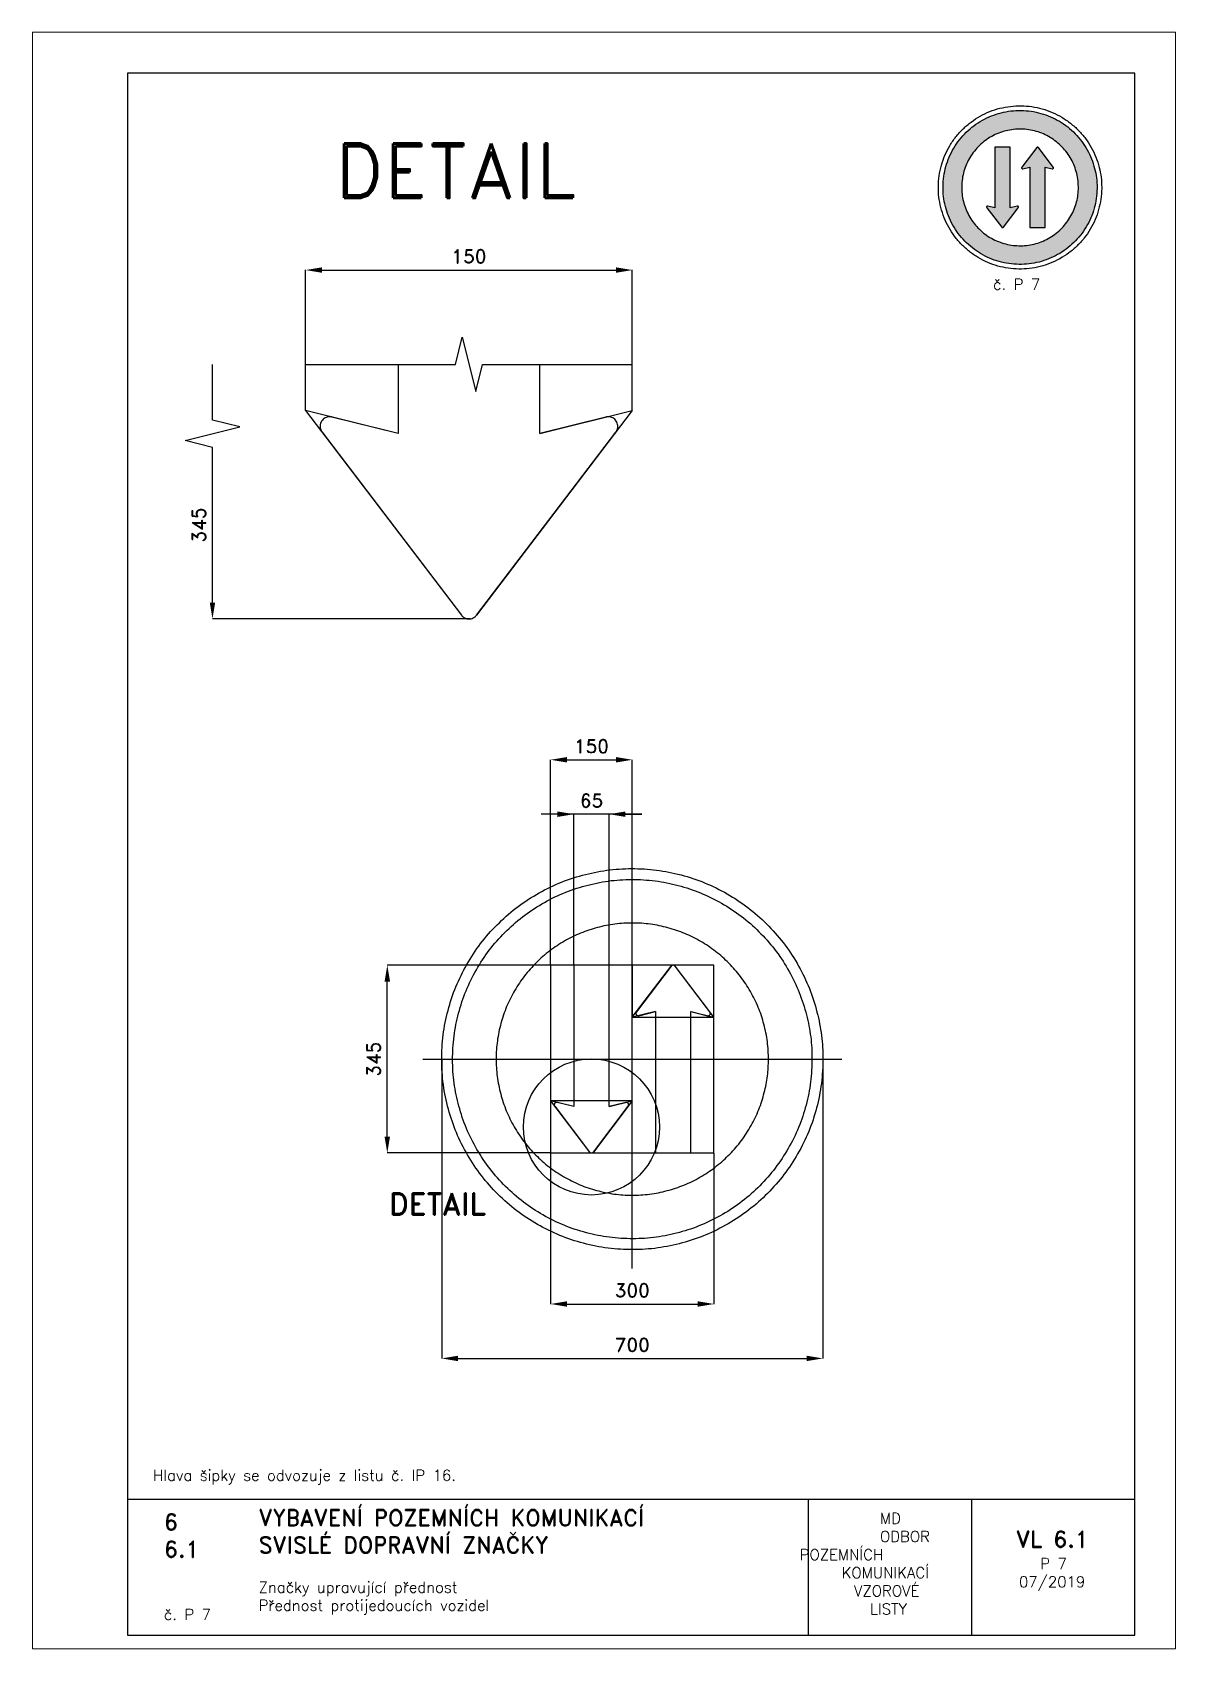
# Paper-space layout 'P 7' of a CAD drawing. Header units: millimetres. Extents: x 0 to 210, y 0 to 297.
# The model-space entities are those that its viewports show. They can reach past a viewport. Long polylines and large blocks are cut down to what shows.
import ezdxf

# ---------------------------------------------------------------- set-up
doc = ezdxf.new("R2010")
doc.units = ezdxf.units.MM
doc.header["$LTSCALE"] = 5
doc.linetypes.add('ČERCHOVANÁX2', pattern=[2, 1, -0.5, 0, -0.5])
doc.linetypes.add('ČÁRKOVANÁX2', pattern=[1.5, 1, -0.5])
for name, color, linetype in [('Kóty', 2, 'Continuous'), ('Rozpiska', 7, 'Continuous'), ('Značka', 7, 'Continuous')]:
    doc.layers.add(name, color=color, linetype=linetype)
doc.layers.add('Rámeček', color=6, linetype='Continuous', plot=False)
doc.styles.get("Standard").update_dxf_attribs({"font": 'romand.shx', "height": 25})
doc.dimstyles.get("Standard").update_dxf_attribs({"dimtxt": 25, "dimasz": 30, "dimexe": 0.18, "dimexo": 0.0625, "dimgap": 12.5, "dimtad": 1, "dimdec": 0, "dimzin": 0, "dimdsep": 46, "dimtxsty": 'Standard', "dimcen": 0.09, "dimadec": 0, "dimazin": 0, "dimtfac": 1, "dimtdec": 0, "dimtofl": 0, "dimtmove": 0, "dimatfit": 3, "dimfxl": 1, "dimtolj": 1, "dimtzin": 0, "dimarcsym": 0})

psp = doc.layouts.new('P 7')

# ---------------------------------------------------------------- texts
at = {"layer": 'Rozpiska', "color": 7, "attachment_point": 1}
for s, width, heights, insert, char_height in [('\\pi1.97354;{\\C6;č. P 7}', 13.9471, [2.67], (174.5, 251.69), 2), ('Hlava šipky se odvozuje z listu č. IP 16.', 68.1127, [0], (22.18, 32.86), 2), ('6', 149.0422, [0], (24.17, 24.77), 3), ('{\\C6;VYBAVENÍ POZEMNÍCH KOMUNIKACÍ\\P}SVISLÉ DOPRAVNÍ ZNAČKY{\\H1.34524x; }', 149.0422, [0], (41.56, 25.56), 3), ('\\pi14.7414;{\\C6;MD\\P\\pi2.36044;}ODBOR POZEMNÍCH{\\H1.57143x; }\\P\\pi7.69378;KOMUNIKACÍ{\\H1.5x; }\\P\\pi9.97949;{\\C6;VZOROVÉ\\H1.47619x; \\H0.67742x;\\P\\pi12.93187;LISTY\\H1.26984x; }', 33.1018, [0], (140.95, 24.95), 2), ('\\pi1.03113;{\\H1.5x;\\C6;VL 6.1\\P\\pi5.45969;\\H0.66667x;P 7\\H1.66666x; \\H0.6x;\\P\\pi1.5549;07/2019\\H1.80159x; }', 16.0623, [0], (179.66, 21.61), 2), ('6.1', 149.0422, [0], (24.17, 19.78), 3), ('{\\C6;Značky upravující přednost\\P}Přednost protijedoucích vozidel{\\H1.83333x; }', 149.0422, [0], (41.56, 12.29), 2), ('{\\C6;č. P 7}', 13.9636, [2.67], (24.17, 7.28), 2)]:
    psp.add_mtext_dynamic_manual_height_columns(s, width=width, gutter_width=100, heights=heights, dxfattribs=dict(at, insert=insert, char_height=char_height))

msp = doc.modelspace()

# ---------------------------------------------------------------- texts
at = {"layer": 'Kóty', "char_height": 25, "attachment_point": 5}
for s, insert in [('\\A1;150', (55, 1829.9)), ('\\A1;65', (280, 830))]:
    msp.add_mtext(s, dxfattribs=dict(at, insert=insert))
at = {"layer": 'Kóty', "insert": (-441.1, 1336.5), "char_height": 25, "attachment_point": 5, "rotation": 90}
msp.add_mtext('\\A1;345', dxfattribs=at)
at = {"layer": 'Rozpiska', "color": 7, "insert": (-332.5, 2037.3), "char_height": 100, "attachment_point": 1}
msp.add_mtext_dynamic_manual_height_columns('\\pi141.42714;DETAIL', width=749.521, gutter_width=100, heights=[0], dxfattribs=at)
at = {"layer": 'Značka', "color": 7, "insert": (-3.3, 88.9), "char_height": 40, "attachment_point": 5}
msp.add_mtext('\\A1;DETAIL', dxfattribs=at)

# ---------------------------------------------------------------- blocks, each defined once
blk = doc.blocks.new('*D0')
at = {"layer": 'Defpoints', "color": 0, "transparency": 16777216}
for p in [(205, 182.5), (505, 182.5), (505, -95)]:
    blk.add_point(p, dxfattribs=at)
at = {"layer": 'Kóty', "color": 0, "lineweight": -2, "transparency": 16777216}
for p, q in [((205, 182.4), (205, -95.2)), ((505, 182.4), (505, -95.2)), ((235, -95), (475, -95))]:
    blk.add_line(p, q, dxfattribs=at)
at = {"layer": 'Kóty', "color": 0, "transparency": 16777216}
for points in [[(235, -90), (235, -100), (205, -95)], [(475, -90), (475, -100), (505, -95)]]:
    blk.add_solid(points, dxfattribs=at)
at = {"layer": 'Kóty', "color": 0, "transparency": 16777216, "insert": (355, -70), "char_height": 25, "attachment_point": 5}
blk.add_mtext('\\A1;300', dxfattribs=at)
blk = doc.blocks.new('*D1')
at = {"layer": 'Defpoints', "color": 0, "transparency": 16777216}
for p in [(5, 355), (705, 355), (705, -195)]:
    blk.add_point(p, dxfattribs=at)
at = {"layer": 'Kóty', "color": 0, "lineweight": -2, "transparency": 16777216}
for p, q in [((5, 354.9), (5, -195.2)), ((705, 354.9), (705, -195.2)), ((35, -195), (675, -195))]:
    blk.add_line(p, q, dxfattribs=at)
at = {"layer": 'Kóty', "color": 0, "transparency": 16777216}
for points in [[(35, -190), (35, -200), (5, -195)], [(675, -190), (675, -200), (705, -195)]]:
    blk.add_solid(points, dxfattribs=at)
at = {"layer": 'Kóty', "color": 0, "transparency": 16777216, "insert": (355, -170), "char_height": 25, "attachment_point": 5}
blk.add_mtext('\\A1;700', dxfattribs=at)
blk = doc.blocks.new('*D2')
at = {"layer": 'Defpoints', "color": 0, "transparency": 16777216}
for p in [(-95, 527.5), (205, 527.5), (205, 182.5)]:
    blk.add_point(p, dxfattribs=at)
at = {"layer": 'Kóty', "color": 0, "lineweight": -2, "transparency": 16777216}
for p, q in [((204.9, 527.5), (-95.2, 527.5)), ((-95, 212.5), (-95, 497.5)), ((204.9, 182.5), (-95.2, 182.5))]:
    blk.add_line(p, q, dxfattribs=at)
at = {"layer": 'Kóty', "color": 0, "transparency": 16777216}
for points in [[(-100, 497.5), (-90, 497.5), (-95, 527.5)], [(-100, 212.5), (-90, 212.5), (-95, 182.5)]]:
    blk.add_solid(points, dxfattribs=at)
at = {"layer": 'Kóty', "color": 0, "transparency": 16777216, "insert": (-120, 355), "char_height": 25, "attachment_point": 5, "rotation": 90}
blk.add_mtext('\\A1;345', dxfattribs=at)
blk = doc.blocks.new('*D3')
at = {"layer": 'Defpoints', "color": 0, "transparency": 16777216}
for p in [(355, 905), (205, 527.5), (355, 527.5)]:
    blk.add_point(p, dxfattribs=at)
at = {"layer": 'Kóty', "color": 0, "lineweight": -2, "transparency": 16777216}
for p, q in [((205, 527.6), (205, 905.2)), ((235, 905), (325, 905)), ((355, 527.6), (355, 905.2))]:
    blk.add_line(p, q, dxfattribs=at)
at = {"layer": 'Kóty', "color": 0, "transparency": 16777216}
for points in [[(235, 910), (235, 900), (205, 905)], [(325, 910), (325, 900), (355, 905)]]:
    blk.add_solid(points, dxfattribs=at)
at = {"layer": 'Kóty', "color": 0, "transparency": 16777216, "insert": (280, 930), "char_height": 25, "attachment_point": 5}
blk.add_mtext('\\A1;150', dxfattribs=at)

# ---------------------------------------------------------------- dimensions: what is measured, and where the dimension line sits
at = {"layer": 'Kóty'}
for base, p1, p2, picture, middle in [((355, 905), (205, 527.5), (355, 527.5), '*D3', (280, 930)), ((705, -195), (5, 355), (705, 355), '*D1', (355, -170)), ((505, -95), (205, 182.5), (505, 182.5), '*D0', (355, -70))]:
    dim = msp.add_linear_dim(base=base, p1=p1, p2=p2, dimstyle='Standard', dxfattribs=at)
    dim.commit()
    dim.dimension.update_dxf_attribs({"geometry": picture, "text_midpoint": middle})
dim = msp.add_linear_dim(base=(-95, 527.5), p1=(205, 182.5), p2=(205, 527.5), angle=90, dimstyle='Standard', dxfattribs=at)
dim.commit()
dim.dimension.update_dxf_attribs({"geometry": '*D2', "text_midpoint": (-120, 355)})

# ---------------------------------------------------------------- linework, layer by layer
at = {"layer": 'Kóty'}
for p, q in [((-245, 1546.6), (-245, 1805)), ((-215, 1804.9), (325, 1804.9)), ((355, 1546.6), (355, 1805)), ((-416.1, 1529), (-416.1, 1631.6)), ((-416.1, 1194), (-416.1, 1479)), ((57, 1164), (-416.1, 1164)), ((372.5, 805), (187.5, 805)), ((247.5, 527.6), (247.5, 805.2)), ((312.5, 527.6), (312.5, 805.2)), ((342.5, 805), (372.5, 805))]:
    msp.add_line(p, q, dxfattribs=at)
msp.add_lwpolyline([(-416.1, 1479), (-466.1, 1491.5), (-366.1, 1516.5), (-416.1, 1529)], dxfattribs=at)
for points in [[(-215, 1809.9), (-215, 1799.9), (-245, 1804.9)], [(325, 1809.9), (325, 1799.9), (355, 1804.9)], [(-421.1, 1194), (-411.1, 1194), (-416.1, 1164)], [(217.5, 810), (217.5, 800), (247.5, 805)], [(342.5, 810), (342.5, 800), (312.5, 805)]]:
    msp.add_solid(points, dxfattribs=at)
at = {"layer": 'Značka', "color": 7}
for p, q in [((-245, 1631.6), (30, 1631.6)), ((80, 1631.6), (355, 1631.6))]:
    msp.add_line(p, q, dxfattribs=at)
at = {"layer": 'Značka', "color": 6, "linetype": 'ČERCHOVANÁX2', "lineweight": 25, "ltscale": 5}
for p, q in [((355, -30), (355, 740)), ((-30, 355), (740, 355))]:
    msp.add_line(p, q, dxfattribs=at)
at = {"layer": 'Značka', "color": 7}
msp.add_lwpolyline([(30, 1631.6), (42.5, 1681.6), (67.5, 1581.6), (80, 1631.6)], dxfattribs=at)
at = {"layer": 'Značka', "color": 1}
for points in [[(-196.7, 1534.7), (-197.6, 1534.9), (-198.4, 1535, 0.052467), (-201.9, 1535.2, 0.05269), (-205.3, 1534.7, 0.065525), (-209.3, 1533.1, 0.065455), (-212.8, 1530.6, 0.065323), (-215.6, 1527.3, 0.0652), (-217.5, 1523.4, 0.064853), (-218.4, 1519.2, 0.063641), (-218.3, 1514.9, 0.05269), (-217.4, 1511.6, 0.057443), (-215.9, 1508.5), (-215.4, 1507.8), (-214.9, 1507.1), (41.1, 1170.8), (41.6, 1170.2), (42.1, 1169.5, 0.049058), (44.5, 1167.4, 0.04912), (47.2, 1165.7, 0.061129), (51, 1164.3, 0.06137), (55, 1163.9, 0.061013), (59, 1164.3, 0.05949), (62.8, 1165.7, 0.049126), (65.5, 1167.4, 0.05367), (67.9, 1169.5), (68.4, 1170.2), (68.9, 1170.8), (324.9, 1507.1), (325.4, 1507.8), (325.9, 1508.5, 0.052534), (327.4, 1511.6, 0.052679), (328.3, 1514.9, 0.065501), (328.4, 1519.2, 0.06545), (327.5, 1523.4, 0.06532), (325.6, 1527.3, 0.065186), (322.8, 1530.6, 0.064843), (319.3, 1533.1, 0.063677), (315.3, 1534.7, 0.052686), (311.9, 1535.2, 0.057428), (308.4, 1535, 0.011511), (307.6, 1534.9, 0.003774), (306.7, 1534.7), (185, 1504.6), (185, 1631.6)], [(685, 355), (685, 352.8), (685, 350.7, -0.032166), (681.7, 307.7, -0.035722), (672.6, 265.4, -0.036665), (658.4, 224.6, -0.034754), (638.6, 186.3, -0.034039), (614.2, 150.6, -0.034453), (585.3, 118.6, -0.03456), (552.5, 90.5, -0.034426), (516.2, 67.1, -0.034389), (477.3, 48.4, -0.034418), (436.2, 35.2, -0.034424), (393.8, 27.1, -0.034417), (350.7, 25, -0.034416), (307.6, 28.3, -0.034417), (265.4, 37.4, -0.034417), (224.7, 51.7, -0.034416), (186.3, 71.4, -0.034417), (150.6, 95.7, -0.034417), (118.6, 124.7, -0.034417), (90.5, 157.5, -0.034417), (67.1, 193.8, -0.034417), (48.4, 232.7, -0.034417), (35.2, 273.8, -0.034417), (27.1, 316.2, -0.034417), (25, 359.3, -0.034417), (28.3, 402.4, -0.034417), (37.4, 444.6, -0.034417), (51.7, 485.3, -0.034416), (71.4, 523.7, -0.034417), (95.7, 559.4, -0.034418), (124.7, 591.4, -0.034417), (157.5, 619.5, -0.034415), (193.8, 642.9, -0.034416), (232.7, 661.6, -0.034417), (273.8, 674.8, -0.034418), (316.2, 682.9, -0.034417), (359.3, 685, -0.034417), (402.4, 681.7, -0.034417), (444.6, 672.6, -0.034415), (485.3, 658.3, -0.034416), (523.7, 638.6, -0.034418), (559.4, 614.3, -0.034406), (591.4, 585.3, -0.034413), (619.5, 552.5, -0.034487), (642.9, 516.2, -0.034418), (661.6, 477.3, -0.034077), (674.8, 436.2, -0.032792), (682.7, 395.9, -0.034265), (685, 355)], [(605, 355), (605, 356.6), (605, 358.3, 0.032169), (602.5, 390.9, 0.035722), (595.6, 422.9, 0.036667), (584.9, 453.8, 0.034753), (569.9, 482.8, 0.03404), (551.4, 509.8, 0.034453), (529.4, 534.1, 0.034563), (504.7, 555.4, 0.034428), (477.2, 573.1, 0.03439), (447.7, 587.3, 0.034416), (416.5, 597.3, 0.034424), (384.4, 603.4, 0.034418), (351.7, 605, 0.034416), (319.1, 602.5, 0.034415), (287.1, 595.6, 0.034415), (256.3, 584.8, 0.034416), (227.2, 569.9, 0.034418), (200.2, 551.4, 0.034417), (175.9, 529.4, 0.034415), (154.6, 504.6, 0.034417), (136.9, 477.2, 0.034416), (122.7, 447.7, 0.034416), (112.7, 416.5, 0.034417), (106.6, 384.4, 0.034417), (105, 351.7, 0.034417), (107.5, 319.1, 0.034417), (114.4, 287.1, 0.034417), (125.2, 256.3, 0.034417), (140.1, 227.2, 0.034416), (158.6, 200.2, 0.034416), (180.6, 175.9, 0.034417), (205.4, 154.6, 0.034417), (232.8, 136.9, 0.034417), (262.3, 122.7, 0.034417), (293.5, 112.7, 0.034416), (325.6, 106.6, 0.034416), (358.3, 105, 0.034417), (390.9, 107.5, 0.034418), (422.9, 114.4, 0.034416), (453.7, 125.2, 0.034417), (482.8, 140.1, 0.034417), (509.8, 158.6, 0.034405), (534.1, 180.6, 0.034415), (555.4, 205.4, 0.034488), (573.1, 232.8, 0.034417), (587.3, 262.3, 0.034078), (597.3, 293.5, 0.032788), (603.2, 324, 0.034264), (605, 355)], [(217.1, 275.2), (216.9, 275.2), (216.6, 275.3, 0.052467), (215.8, 275.3, 0.05269), (214.9, 275.2, 0.065525), (213.9, 274.8, 0.065455), (213, 274.2, 0.065323), (212.3, 273.4, 0.0652), (211.9, 272.4, 0.064853), (211.6, 271.3, 0.063641), (211.7, 270.3, 0.05269), (211.9, 269.4, 0.057443), (212.3, 268.7), (212.4, 268.5), (212.5, 268.3), (276.5, 184.2), (276.6, 184.1), (276.8, 183.9, 0.049058), (277.4, 183.4, 0.04912), (278.1, 183, 0.061129), (279, 182.6, 0.06137), (280, 182.5, 0.061013), (281, 182.6, 0.05949), (281.9, 183, 0.049126), (282.6, 183.4, 0.05367), (283.2, 183.9), (283.4, 184.1), (283.5, 184.2), (347.5, 268.3), (347.6, 268.5), (347.7, 268.7, 0.052534), (348.1, 269.4, 0.052679), (348.3, 270.3, 0.065501), (348.4, 271.3, 0.06545), (348.1, 272.4, 0.06532), (347.7, 273.4, 0.065186), (347, 274.2, 0.064843), (346.1, 274.8, 0.063677), (345.1, 275.2, 0.052686), (344.2, 275.3, 0.057428), (343.4, 275.3, 0.011511), (343.1, 275.2, 0.003774), (342.9, 275.2), (312.5, 267.7), (312.5, 527.5), (247.5, 527.5), (247.5, 267.7), (217.1, 275.2)], [(462.5, 182.5), (462.5, 442.3), (492.9, 434.8), (493.1, 434.8), (493.4, 434.7, 0.052468), (494.2, 434.7, 0.052618), (495.1, 434.8, 0.065513), (496.1, 435.2, 0.065448), (497, 435.8, 0.065323), (497.7, 436.6, 0.065175), (498.1, 437.6, 0.064839), (498.4, 438.7, 0.063627), (498.3, 439.7, 0.052672), (498.1, 440.6, 0.057459), (497.7, 441.3), (497.6, 441.5), (497.5, 441.7), (433.5, 525.8), (433.4, 525.9), (433.2, 526.1, 0.049058), (432.6, 526.6, 0.049103), (431.9, 527, 0.061115), (431, 527.4, 0.061339), (430, 527.5, 0.060993), (429, 527.4, 0.059453), (428.1, 527, 0.049173), (427.4, 526.6, 0.053727), (426.8, 526.1), (426.6, 525.9), (426.5, 525.8), (362.5, 441.7), (362.4, 441.5), (362.3, 441.3, 0.05252), (361.9, 440.6, 0.052669), (361.7, 439.7, 0.065501), (361.6, 438.7, 0.06545), (361.9, 437.6, 0.06532), (362.3, 436.6, 0.065186), (363, 435.8, 0.064843), (363.9, 435.2, 0.063677), (364.9, 434.8, 0.052686), (365.8, 434.7, 0.057428), (366.6, 434.7), (366.9, 434.8), (367.1, 434.8), (397.5, 442.3), (397.5, 182.5), (462.5, 182.5)]]:
    msp.add_lwpolyline(points, format="xyb", dxfattribs=at)
msp.add_lwpolyline([(-75, 1631.6), (-75, 1504.6), (-196.7, 1534.7)], dxfattribs=at)
at = {"layer": 'Značka', "color": 6, "ltscale": 2.5}
for points in [[(-245, 1546.6), (41.1, 1170.8)], [(-75, 1504.6), (-245, 1546.6)], [(355, 1546.6), (68.9, 1170.8)], [(185, 1504.6), (355, 1546.6)]]:
    msp.add_lwpolyline(points, dxfattribs=at)
at = {"layer": 'Značka', "color": 5}
msp.add_lwpolyline([(705, 355), (705, 352.7), (705, 350.4, -0.032168), (701.5, 304.8, -0.035723), (691.9, 260, -0.036667), (676.8, 216.7, -0.034754), (655.8, 176, -0.034039), (630, 138.2, -0.034453), (599.2, 104.3, -0.03456), (564.5, 74.4, -0.034426), (526, 49.6, -0.034389), (484.7, 29.8, -0.034418), (441.2, 15.8, -0.034424), (396.2, 7.3, -0.034417), (350.4, 5, -0.034416), (304.8, 8.5, -0.034417), (260, 18.1, -0.034417), (216.8, 33.3, -0.034417), (176, 54.2, -0.034417), (138.2, 80, -0.034417), (104.3, 110.8, -0.034417), (74.4, 145.5, -0.034417), (49.6, 184, -0.034417), (29.8, 225.2, -0.034417), (15.8, 268.8, -0.034417), (7.3, 313.8, -0.034417), (5, 359.6, -0.034417), (8.5, 405.2, -0.034417), (18.1, 450, -0.034417), (33.3, 493.2, -0.034417), (54.2, 534, -0.034417), (80, 571.8, -0.034416), (110.8, 605.7, -0.034418), (145.5, 635.6, -0.034417), (184, 660.4, -0.034415), (225.2, 680.2, -0.034415), (268.8, 694.2, -0.034415), (313.8, 702.7, -0.034416), (359.6, 705, -0.034417), (405.2, 701.5, -0.034417), (450, 691.9, -0.034417), (493.2, 676.7, -0.034417), (534, 655.8, -0.034417), (571.8, 630, -0.034407), (605.7, 599.2, -0.034414), (635.6, 564.5, -0.034488), (660.4, 526, -0.034419), (680.2, 484.8, -0.034077), (694.2, 441.2, -0.03279), (702.5, 398.4, -0.034265), (705, 355)], format="xyb", dxfattribs=at)
at = {"layer": 'Značka', "color": 6, "linetype": 'ČÁRKOVANÁX2', "ltscale": 2.5}
for points in [[(205, 182.5), (505, 182.5), (505, 527.5), (205, 527.5)], [(505, 527.5), (355, 527.5), (355, 431.8), (505, 431.8)], [(205, 182.5), (355, 182.5), (355, 278.2), (205, 278.2)]]:
    msp.add_lwpolyline(points, close=True, dxfattribs=at)
for points in [[(355, 431.8), (426.5, 525.8)], [(505, 431.8), (433.5, 525.8)], [(397.5, 442.3), (355, 431.8)], [(462.5, 442.3), (505, 431.8)], [(205, 278.2), (276.5, 184.2)], [(247.5, 267.7), (205, 278.2)], [(355, 278.2), (283.5, 184.2)], [(312.5, 267.7), (355, 278.2)]]:
    msp.add_lwpolyline(points, dxfattribs=at)
at = {"layer": 'Značka', "color": 7}
msp.add_circle((280, 230.3), 125, dxfattribs=at)

msp.set_redraw_order([(e.dxf.handle, doc.entitydb.next_handle()) for e in msp.query("TEXT MTEXT ATTDEF DIMENSION ARC_DIMENSION")])  # texts and dimensions are drawn at this point

# ---------------------------------------------------------------- hatches: boundary and pattern name
at = {"layer": 'Značka'}
h = psp.add_hatch(color=10, dxfattribs=at)
h.dxf.hatch_style = 1
edge = h.paths.add_edge_path()
edge.add_line((195.56, 268.5), (195.56, 268.41))
edge.add_line((195.56, 268.41), (195.56, 268.32))
edge.add_arc((181.17, 268.49), 14.38, 351.9486, 359.318, ccw=False)
edge.add_arc((182.57, 268.29), 12.97, 343.7793, 351.9626, ccw=False)
edge.add_arc((182.82, 267.92), 12.63, 336.6382, 345.0375, ccw=False)
edge.add_arc((182.18, 268.2), 13.33, 328.6828, 336.6445, ccw=False)
edge.add_arc((181.84, 268.16), 13.61, 321.7698, 329.568, ccw=False)
edge.add_arc((181.97, 268.06), 13.44, 313.8835, 321.7764, ccw=False)
edge.add_arc((181.87, 267.9), 13.4, 306.738, 314.6554, ccw=False)
edge.add_arc((181.83, 267.94), 13.45, 298.8601, 306.7469, ccw=False)
edge.add_arc((181.67, 267.87), 13.47, 291.7478, 299.6261, ccw=False)
edge.add_arc((181.67, 267.86), 13.45, 283.8705, 291.7554, ccw=False)
edge.add_arc((181.5, 267.81), 13.45, 276.7457, 284.6319, ccw=False)
edge.add_arc((181.5, 267.81), 13.46, 268.8689, 276.7535, ccw=False)
edge.add_arc((181.32, 267.82), 13.46, 261.7462, 269.6307, ccw=False)
edge.add_arc((181.31, 267.82), 13.46, 253.8691, 261.7537, ccw=False)
edge.add_arc((181.14, 267.86), 13.46, 246.7465, 254.6312, ccw=False)
edge.add_arc((181.14, 267.86), 13.46, 238.8692, 246.7537, ccw=False)
edge.add_arc((180.99, 267.96), 13.46, 231.7458, 239.6304, ccw=False)
edge.add_arc((180.99, 267.96), 13.46, 223.8698, 231.7545, ccw=False)
edge.add_arc((180.86, 268.09), 13.46, 216.7454, 224.63, ccw=False)
edge.add_arc((180.86, 268.09), 13.46, 208.8694, 216.754, ccw=False)
edge.add_arc((180.77, 268.24), 13.46, 201.7463, 209.6309, ccw=False)
edge.add_arc((180.77, 268.24), 13.46, 193.8693, 201.7539, ccw=False)
edge.add_arc((180.73, 268.42), 13.46, 186.746, 194.6306, ccw=False)
edge.add_arc((180.73, 268.42), 13.46, 178.8692, 186.7538, ccw=False)
edge.add_arc((180.73, 268.6), 13.46, 171.7462, 179.6307, ccw=False)
edge.add_arc((180.73, 268.6), 13.46, 163.8691, 171.7537, ccw=False)
edge.add_arc((180.78, 268.77), 13.46, 156.7465, 164.6312, ccw=False)
edge.add_arc((180.78, 268.77), 13.46, 148.8692, 156.7537, ccw=False)
edge.add_arc((180.87, 268.93), 13.46, 141.7459, 149.6305, ccw=False)
edge.add_arc((180.87, 268.93), 13.46, 133.8696, 141.7545, ccw=False)
edge.add_arc((181, 269.05), 13.46, 126.7456, 134.6303, ccw=False)
edge.add_arc((181, 269.05), 13.46, 118.8697, 126.754, ccw=False)
edge.add_arc((181.16, 269.14), 13.46, 111.7456, 119.6301, ccw=False)
edge.add_arc((181.16, 269.14), 13.46, 103.8694, 111.7541, ccw=False)
edge.add_arc((181.33, 269.19), 13.46, 96.7463, 104.6311, ccw=False)
edge.add_arc((181.33, 269.19), 13.46, 88.8695, 96.7541, ccw=False)
edge.add_arc((181.51, 269.19), 13.46, 81.7459, 89.6307, ccw=False)
edge.add_arc((181.51, 269.18), 13.46, 73.8686, 81.7532, ccw=False)
edge.add_arc((181.69, 269.14), 13.46, 66.7471, 74.6313, ccw=False)
edge.add_arc((181.69, 269.14), 13.46, 58.869, 66.7534, ccw=False)
edge.add_arc((181.84, 269.05), 13.45, 51.745, 59.63, ccw=False)
edge.add_arc((181.84, 269.04), 13.46, 43.8721, 51.7544, ccw=False)
edge.add_arc((181.97, 268.91), 13.46, 36.7485, 44.6323, ccw=False)
edge.add_arc((181.99, 268.93), 13.43, 28.8581, 36.7588, ccw=False)
edge.add_arc((182.06, 268.76), 13.45, 21.729, 29.6139, ccw=False)
edge.add_arc((181.93, 268.71), 13.59, 13.9279, 21.7347, ccw=False)
edge.add_arc((182.13, 268.57), 13.43, 7.1977, 14.7103, ccw=False)
edge.add_arc((182.73, 268.64), 12.83, -0.6383, 7.2116, ccw=False)
edge = h.paths.add_edge_path(flags=16)
edge.add_line((192.13, 268.5), (192.13, 268.57))
edge.add_line((192.13, 268.57), (192.13, 268.64))
edge.add_arc((181.23, 268.51), 10.9, 0.6822, 8.0523)
edge.add_arc((182.29, 268.66), 9.83, 8.0364, 16.2199)
edge.add_arc((182.48, 268.94), 9.57, 14.9641, 23.3637)
edge.add_arc((181.99, 268.73), 10.1, 23.3541, 31.3157)
edge.add_arc((181.73, 268.76), 10.31, 30.4335, 38.2319)
edge.add_arc((181.83, 268.84), 10.18, 38.2216, 46.1144)
edge.add_arc((181.76, 268.95), 10.15, 45.3447, 53.2627)
edge.add_arc((181.73, 268.92), 10.19, 53.2534, 61.1406)
edge.add_arc((181.61, 268.98), 10.2, 60.3739, 68.2523)
edge.add_arc((181.61, 268.99), 10.19, 68.2444, 76.1288)
edge.add_arc((181.48, 269.02), 10.19, 75.3691, 83.2554)
edge.add_arc((181.48, 269.02), 10.19, 83.2449, 91.1298)
edge.add_arc((181.34, 269.02), 10.19, 90.3692, 98.2536)
edge.add_arc((181.34, 269.02), 10.19, 98.2469, 106.1312)
edge.add_arc((181.21, 268.98), 10.19, 105.3698, 113.254)
edge.add_arc((181.21, 268.98), 10.19, 113.2456, 121.1301)
edge.add_arc((181.09, 268.91), 10.19, 120.3694, 128.2545)
edge.add_arc((181.09, 268.91), 10.19, 128.2461, 136.1307)
edge.add_arc((181, 268.81), 10.19, 135.3686, 143.2529)
edge.add_arc((180.99, 268.81), 10.19, 143.247, 151.1316)
edge.add_arc((180.93, 268.69), 10.19, 150.3685, 158.2531)
edge.add_arc((180.93, 268.69), 10.19, 158.2465, 166.1311)
edge.add_arc((180.89, 268.56), 10.19, 165.3699, 173.2546)
edge.add_arc((180.89, 268.56), 10.19, 173.2451, 181.1297)
edge.add_arc((180.9, 268.43), 10.19, 180.3691, 188.2537)
edge.add_arc((180.9, 268.42), 10.19, 188.2468, 196.1314)
edge.add_arc((180.93, 268.29), 10.19, 195.369, 203.2536)
edge.add_arc((180.93, 268.29), 10.19, 203.2464, 211.1309)
edge.add_arc((181, 268.18), 10.19, 210.3697, 218.2542)
edge.add_arc((181, 268.18), 10.19, 218.2461, 226.1306)
edge.add_arc((181.1, 268.08), 10.19, 225.3684, 233.2531)
edge.add_arc((181.1, 268.08), 10.19, 233.247, 241.1316)
edge.add_arc((181.22, 268.01), 10.19, 240.3685, 248.2531)
edge.add_arc((181.22, 268.01), 10.19, 248.2464, 256.1311)
edge.add_arc((181.35, 267.98), 10.19, 255.37, 263.2545)
edge.add_arc((181.35, 267.98), 10.19, 263.2451, 271.1296)
edge.add_arc((181.49, 267.98), 10.19, 270.3691, 278.2537)
edge.add_arc((181.49, 267.98), 10.19, 278.2466, 286.1315)
edge.add_arc((181.62, 268.02), 10.19, 285.3691, 293.2535)
edge.add_arc((181.62, 268.02), 10.19, 293.2464, 301.1309)
edge.add_arc((181.74, 268.09), 10.19, 300.3691, 308.2539)
edge.add_arc((181.74, 268.09), 10.2, 308.2463, 316.1283)
edge.add_arc((181.83, 268.19), 10.2, 315.3681, 323.2522)
edge.add_arc((181.85, 268.17), 10.17, 323.2419, 331.1428)
edge.add_arc((181.9, 268.3), 10.19, 330.386, 338.2708)
edge.add_arc((181.8, 268.34), 10.3, 338.2645, 346.0716)
edge.add_arc((181.95, 268.45), 10.18, 345.2895, 352.8013)
edge.add_arc((182.41, 268.39), 9.72, 352.7896, 360.6392)
h = psp.add_hatch(color=249, dxfattribs=at)
h.dxf.hatch_style = 1
edge = h.paths.add_edge_path()
edge.add_line((175.5, 265.08), (175.49, 265.08))
edge.add_line((175.49, 265.08), (175.49, 265.08))
edge.add_arc((175.46, 264.91), 0.176, 81.061, 93.0745)
edge.add_arc((175.46, 264.91), 0.176, 92.9507, 105.0152)
edge.add_arc((175.45, 264.91), 0.177, 103.4938, 118.4896)
edge.add_arc((175.45, 264.91), 0.177, 118.4124, 133.3922)
edge.add_arc((175.45, 264.9), 0.178, 131.8143, 146.764)
edge.add_arc((175.45, 264.9), 0.178, 146.6641, 161.5858)
edge.add_arc((175.45, 264.9), 0.179, 160.1828, 175.0252)
edge.add_arc((175.45, 264.9), 0.182, 174.9504, 189.5161)
edge.add_arc((175.45, 264.89), 0.177, 188.0682, 200.1326)
edge.add_arc((175.43, 264.89), 0.161, 200.0495, 213.1999)
edge.add_line((175.3, 264.8), (175.3, 264.79))
edge.add_line((175.3, 264.79), (175.31, 264.78))
edge.add_line((175.31, 264.78), (178.05, 261.18))
edge.add_line((178.05, 261.18), (178.06, 261.18))
edge.add_line((178.06, 261.18), (178.06, 261.17))
edge.add_arc((178.19, 261.29), 0.176, 221.8549, 233.0891)
edge.add_arc((178.19, 261.29), 0.176, 233.0102, 244.2586)
edge.add_arc((178.2, 261.29), 0.177, 242.8943, 256.8866)
edge.add_arc((178.2, 261.28), 0.176, 256.7557, 270.803)
edge.add_arc((178.2, 261.29), 0.177, 269.3006, 283.2665)
edge.add_arc((178.2, 261.29), 0.182, 283.2276, 296.8456)
edge.add_arc((178.21, 261.29), 0.177, 295.509, 306.7588)
edge.add_arc((178.22, 261.27), 0.161, 306.5853, 318.8738)
edge.add_line((178.34, 261.17), (178.34, 261.18))
edge.add_line((178.34, 261.18), (178.35, 261.18))
edge.add_line((178.35, 261.18), (181.09, 264.78))
edge.add_line((181.09, 264.78), (181.1, 264.79))
edge.add_line((181.1, 264.79), (181.1, 264.8))
edge.add_arc((180.95, 264.89), 0.176, 327.5994, 339.6282)
edge.add_arc((180.95, 264.89), 0.176, 339.6435, 351.7056)
edge.add_arc((180.95, 264.9), 0.177, 350.11, 365.1004)
edge.add_arc((180.95, 264.9), 0.177, 5.051, 20.0297)
edge.add_arc((180.95, 264.9), 0.178, 18.3774, 33.3264)
edge.add_arc((180.95, 264.9), 0.178, 33.2863, 48.2048)
edge.add_arc((180.95, 264.91), 0.179, 46.807, 61.6472)
edge.add_arc((180.95, 264.9), 0.182, 61.5725, 76.1465)
edge.add_arc((180.94, 264.91), 0.177, 74.6689, 86.7326)
edge.add_arc((180.94, 264.93), 0.161, 86.695, 99.8422)
edge.add_arc((180.95, 264.89), 0.201, 99.1047, 101.7427)
edge.add_arc((181.03, 264.48), 0.612, 101.3467, 102.2116)
edge.add_line((180.9, 265.08), (179.59, 264.76))
edge.add_line((179.59, 264.76), (179.59, 275.89))
edge.add_line((179.59, 275.89), (176.81, 275.89))
edge.add_line((176.81, 275.89), (176.81, 264.76))
edge.add_line((176.81, 264.76), (175.5, 265.08))
h = psp.add_hatch(color=10, dxfattribs=at)
h.dxf.hatch_style = 1
edge = h.paths.add_edge_path()
edge.add_line((186.02, 261.11), (186.02, 272.24))
edge.add_line((186.02, 272.24), (187.33, 271.92))
edge.add_line((187.33, 271.92), (187.33, 271.92))
edge.add_line((187.33, 271.92), (187.34, 271.92))
edge.add_arc((187.37, 272.09), 0.176, 261.0608, 273.0747)
edge.add_arc((187.37, 272.09), 0.177, 272.9589, 285.007)
edge.add_arc((187.38, 272.09), 0.177, 283.4951, 298.4883)
edge.add_arc((187.38, 272.09), 0.177, 298.4132, 313.3914)
edge.add_arc((187.38, 272.1), 0.178, 311.8143, 326.764)
edge.add_arc((187.38, 272.1), 0.178, 326.667, 341.5829)
edge.add_arc((187.38, 272.1), 0.179, 340.1844, 355.0236)
edge.add_arc((187.38, 272.1), 0.182, 354.952, 369.5145)
edge.add_arc((187.38, 272.11), 0.177, 8.0702, 20.1307)
edge.add_arc((187.4, 272.11), 0.161, 20.0476, 33.2018)
edge.add_line((187.53, 272.2), (187.53, 272.21))
edge.add_line((187.53, 272.21), (187.52, 272.22))
edge.add_line((187.52, 272.22), (184.78, 275.82))
edge.add_line((184.78, 275.82), (184.77, 275.83))
edge.add_line((184.77, 275.83), (184.77, 275.83))
edge.add_arc((184.64, 275.71), 0.176, 41.8549, 53.0891)
edge.add_arc((184.64, 275.71), 0.176, 53.0121, 64.2567)
edge.add_arc((184.63, 275.72), 0.177, 62.8959, 76.885)
edge.add_arc((184.63, 275.72), 0.176, 76.7591, 90.7995)
edge.add_arc((184.63, 275.72), 0.177, 89.3029, 103.2642)
edge.add_arc((184.63, 275.71), 0.182, 103.2318, 116.8413)
edge.add_arc((184.62, 275.71), 0.177, 115.5036, 126.7642)
edge.add_arc((184.61, 275.73), 0.161, 126.5788, 138.8803)
edge.add_line((184.49, 275.83), (184.48, 275.83))
edge.add_line((184.48, 275.83), (184.48, 275.82))
edge.add_line((184.48, 275.82), (181.74, 272.22))
edge.add_line((181.74, 272.22), (181.73, 272.21))
edge.add_line((181.73, 272.21), (181.73, 272.2))
edge.add_arc((181.88, 272.11), 0.176, 147.601, 159.6266)
edge.add_arc((181.88, 272.11), 0.176, 159.6447, 171.7044)
edge.add_arc((181.88, 272.1), 0.177, 170.11, 185.1004)
edge.add_arc((181.88, 272.1), 0.177, 185.051, 200.0297)
edge.add_arc((181.88, 272.1), 0.178, 198.3774, 213.3264)
edge.add_arc((181.88, 272.1), 0.178, 213.2863, 228.2048)
edge.add_arc((181.88, 272.09), 0.179, 226.807, 241.6472)
edge.add_arc((181.88, 272.1), 0.182, 241.5725, 256.1465)
edge.add_arc((181.89, 272.09), 0.177, 254.6689, 266.7326)
edge.add_arc((181.89, 272.07), 0.161, 266.695, 279.8422)
edge.add_line((181.91, 271.92), (181.92, 271.92))
edge.add_line((181.92, 271.92), (181.93, 271.92))
edge.add_line((181.93, 271.92), (183.24, 272.24))
edge.add_line((183.24, 272.24), (183.24, 261.11))
edge.add_line((183.24, 261.11), (186.02, 261.11))

# ---------------------------------------------------------------- linework, layer by layer
at = {"layer": 'Rozpiska', "color": 7}
for p, q in [((17.5, 27.5), (202.5, 27.5)), ((142.5, 27.5), (142.5, 2.5)), ((172.5, 27.5), (172.5, 2.5))]:
    psp.add_line(p, q, dxfattribs=at)
psp.add_lwpolyline([(17.5, 2.5), (202.5, 2.5), (202.5, 289.5), (17.5, 289.5)], close=True, dxfattribs=at)
at = {"layer": 'Značka', "color": 7}
psp.add_lwpolyline([(196.41, 268.5), (196.41, 268.4), (196.41, 268.3, -0.032168), (196.26, 266.35, -0.035723), (195.85, 264.43, -0.036667), (195.21, 262.58, -0.034754), (194.3, 260.83, -0.034039), (193.2, 259.21, -0.034453), (191.88, 257.76, -0.03456), (190.39, 256.48, -0.034426), (188.74, 255.41, -0.034389), (186.97, 254.56, -0.034418), (185.11, 253.96, -0.034424), (183.18, 253.6, -0.034417), (181.22, 253.5, -0.034416), (179.26, 253.65, -0.034417), (177.34, 254.06, -0.034417), (175.49, 254.71, -0.034417), (173.75, 255.61, -0.034417), (172.12, 256.72, -0.034417), (170.67, 258.03, -0.034417), (169.39, 259.52, -0.034417), (168.33, 261.17, -0.034417), (167.48, 262.94, -0.034417), (166.88, 264.81, -0.034417), (166.51, 266.74, -0.034417), (166.42, 268.7, -0.034417), (166.56, 270.65, -0.034417), (166.98, 272.57, -0.034417), (167.63, 274.42, -0.034417), (168.52, 276.17, -0.034417), (169.63, 277.79, -0.034416), (170.95, 279.24, -0.034418), (172.44, 280.52, -0.034417), (174.09, 281.59, -0.034415), (175.85, 282.44, -0.034415), (177.72, 283.04, -0.034415), (179.65, 283.4, -0.034416), (181.61, 283.5, -0.034417), (183.57, 283.35, -0.034417), (185.49, 282.94, -0.034417), (187.34, 282.29, -0.034417), (189.08, 281.39, -0.034417), (190.7, 280.28, -0.034407), (192.16, 278.97, -0.034414), (193.44, 277.48, -0.034488), (194.5, 275.83, -0.034419), (195.35, 274.06, -0.034077), (195.95, 272.19, -0.03279), (196.31, 270.36, -0.034265), (196.41, 268.5)], format="xyb", dxfattribs=at)
at = {"layer": 'Značka', "color": 10}
for points in [[(195.56, 268.5), (195.56, 268.41), (195.56, 268.32, -0.032166), (195.41, 266.47, -0.035722), (195.03, 264.66, -0.036665), (194.42, 262.91, -0.034754), (193.57, 261.27, -0.034039), (192.52, 259.74, -0.034453), (191.28, 258.37, -0.03456), (189.88, 257.16, -0.034426), (188.32, 256.16, -0.034389), (186.66, 255.36, -0.034418), (184.9, 254.79, -0.034424), (183.08, 254.45, -0.034417), (181.23, 254.36, -0.034416), (179.38, 254.5, -0.034417), (177.58, 254.89, -0.034417), (175.83, 255.5, -0.034416), (174.18, 256.35, -0.034417), (172.66, 257.39, -0.034417), (171.28, 258.63, -0.034417), (170.08, 260.04, -0.034417), (169.08, 261.59, -0.034417), (168.27, 263.26, -0.034417), (167.71, 265.02, -0.034417), (167.36, 266.84, -0.034417), (167.27, 268.69, -0.034417), (167.41, 270.53, -0.034417), (167.8, 272.34, -0.034417), (168.42, 274.09, -0.034416), (169.26, 275.73, -0.034417), (170.3, 277.26, -0.034418), (171.55, 278.63, -0.034417), (172.95, 279.84, -0.034415), (174.5, 280.84, -0.034416), (176.17, 281.64, -0.034417), (177.93, 282.21, -0.034418), (179.75, 282.55, -0.034417), (181.6, 282.64, -0.034417), (183.44, 282.5, -0.034417), (185.25, 282.11, -0.034415), (187, 281.5, -0.034416), (188.65, 280.65, -0.034418), (190.17, 279.61, -0.034406), (191.54, 278.37, -0.034413), (192.75, 276.97, -0.034487), (193.75, 275.41, -0.034418), (194.55, 273.74, -0.034077), (195.12, 271.98, -0.032792), (195.46, 270.25, -0.034265), (195.56, 268.5)], [(192.13, 268.5), (192.13, 268.57), (192.13, 268.64, 0.032169), (192.02, 270.04, 0.035722), (191.73, 271.41, 0.036667), (191.27, 272.73, 0.034753), (190.62, 273.98, 0.03404), (189.83, 275.14, 0.034453), (188.89, 276.17, 0.034563), (187.83, 277.09, 0.034428), (186.65, 277.85, 0.03439), (185.39, 278.46, 0.034416), (184.05, 278.88, 0.034424), (182.67, 279.14, 0.034418), (181.27, 279.21, 0.034416), (179.88, 279.11, 0.034415), (178.51, 278.81, 0.034415), (177.18, 278.35, 0.034416), (175.94, 277.71, 0.034418), (174.78, 276.92, 0.034417), (173.74, 275.98, 0.034415), (172.83, 274.91, 0.034417), (172.07, 273.74, 0.034416), (171.46, 272.47, 0.034416), (171.03, 271.14, 0.034417), (170.77, 269.76, 0.034417), (170.7, 268.36, 0.034417), (170.81, 266.96, 0.034417), (171.1, 265.59, 0.034417), (171.57, 264.27, 0.034417), (172.21, 263.02, 0.034416), (173, 261.86, 0.034416), (173.94, 260.83, 0.034417), (175, 259.91, 0.034417), (176.18, 259.15, 0.034417), (177.44, 258.55, 0.034417), (178.78, 258.12, 0.034416), (180.15, 257.86, 0.034416), (181.55, 257.79, 0.034417), (182.95, 257.89, 0.034418), (184.32, 258.19, 0.034416), (185.65, 258.65, 0.034417), (186.89, 259.29, 0.034417), (188.05, 260.08, 0.034405), (189.09, 261.02, 0.034415), (190, 262.09, 0.034488), (190.76, 263.27, 0.034417), (191.37, 264.53, 0.034078), (191.8, 265.86, 0.032788), (192.05, 267.17, 0.034264), (192.13, 268.5)], [(186.02, 261.11), (186.02, 272.24), (187.33, 271.92), (187.33, 271.92), (187.34, 271.92, 0.052468), (187.38, 271.91, 0.052618), (187.42, 271.92, 0.065513), (187.46, 271.94, 0.065448), (187.5, 271.96, 0.065323), (187.53, 272, 0.065175), (187.55, 272.04, 0.064839), (187.56, 272.09, 0.063627), (187.56, 272.13, 0.052672), (187.55, 272.17, 0.057459), (187.53, 272.2), (187.53, 272.21), (187.52, 272.22), (184.78, 275.82), (184.77, 275.83), (184.77, 275.83, 0.049058), (184.74, 275.86, 0.049103), (184.71, 275.87, 0.061115), (184.67, 275.89, 0.061339), (184.63, 275.89, 0.060993), (184.59, 275.89, 0.059453), (184.55, 275.87, 0.049173), (184.52, 275.86, 0.053727), (184.49, 275.83), (184.48, 275.83), (184.48, 275.82), (181.74, 272.22), (181.73, 272.21), (181.73, 272.2, 0.05252), (181.71, 272.17, 0.052669), (181.7, 272.13, 0.065501), (181.7, 272.09, 0.06545), (181.71, 272.04, 0.06532), (181.73, 272, 0.065186), (181.76, 271.96, 0.064843), (181.8, 271.94, 0.063677), (181.84, 271.92, 0.052686), (181.88, 271.91, 0.057428), (181.91, 271.92), (181.92, 271.92), (181.93, 271.92), (183.24, 272.24), (183.24, 261.11), (186.02, 261.11)]]:
    psp.add_lwpolyline(points, format="xyb", dxfattribs=at)
at = {"layer": 'Značka', "color": 249}
psp.add_lwpolyline([(175.5, 265.08), (175.49, 265.08), (175.49, 265.08, 0.052467), (175.45, 265.09, 0.05269), (175.41, 265.08, 0.065525), (175.37, 265.06, 0.065455), (175.33, 265.04, 0.065323), (175.3, 265, 0.0652), (175.28, 264.96, 0.064853), (175.27, 264.92, 0.063641), (175.27, 264.87, 0.05269), (175.28, 264.83, 0.057443), (175.3, 264.8), (175.3, 264.79), (175.31, 264.78), (178.05, 261.18), (178.06, 261.18), (178.06, 261.17, 0.049058), (178.09, 261.15, 0.04912), (178.12, 261.13, 0.061129), (178.16, 261.11, 0.06137), (178.2, 261.11, 0.061013), (178.24, 261.11, 0.05949), (178.28, 261.13, 0.049126), (178.31, 261.15, 0.05367), (178.34, 261.17), (178.34, 261.18), (178.35, 261.18), (181.09, 264.78), (181.1, 264.79), (181.1, 264.8, 0.052534), (181.12, 264.83, 0.052679), (181.13, 264.87, 0.065501), (181.13, 264.92, 0.06545), (181.12, 264.96, 0.06532), (181.1, 265, 0.065186), (181.07, 265.04, 0.064843), (181.03, 265.06, 0.063677), (180.99, 265.08, 0.052686), (180.95, 265.09, 0.057428), (180.92, 265.08, 0.011511), (180.91, 265.08, 0.003774), (180.9, 265.08), (179.59, 264.76), (179.59, 275.89), (176.81, 275.89), (176.81, 264.76), (175.5, 265.08)], format="xyb", dxfattribs=at)

psp.set_redraw_order([(e.dxf.handle, doc.entitydb.next_handle()) for e in psp.query("TEXT MTEXT ATTDEF DIMENSION ARC_DIMENSION")])  # texts and dimensions are drawn at this point

# ---------------------------------------------------------------- viewports
at = {"layer": 'Rámeček'}
psp.add_viewport(center=(105, 148.5), size=(210, 297), view_center_point=(303.03, 756.69), view_height=2970, dxfattribs=at)

doc.saveas('drawing.dxf')
